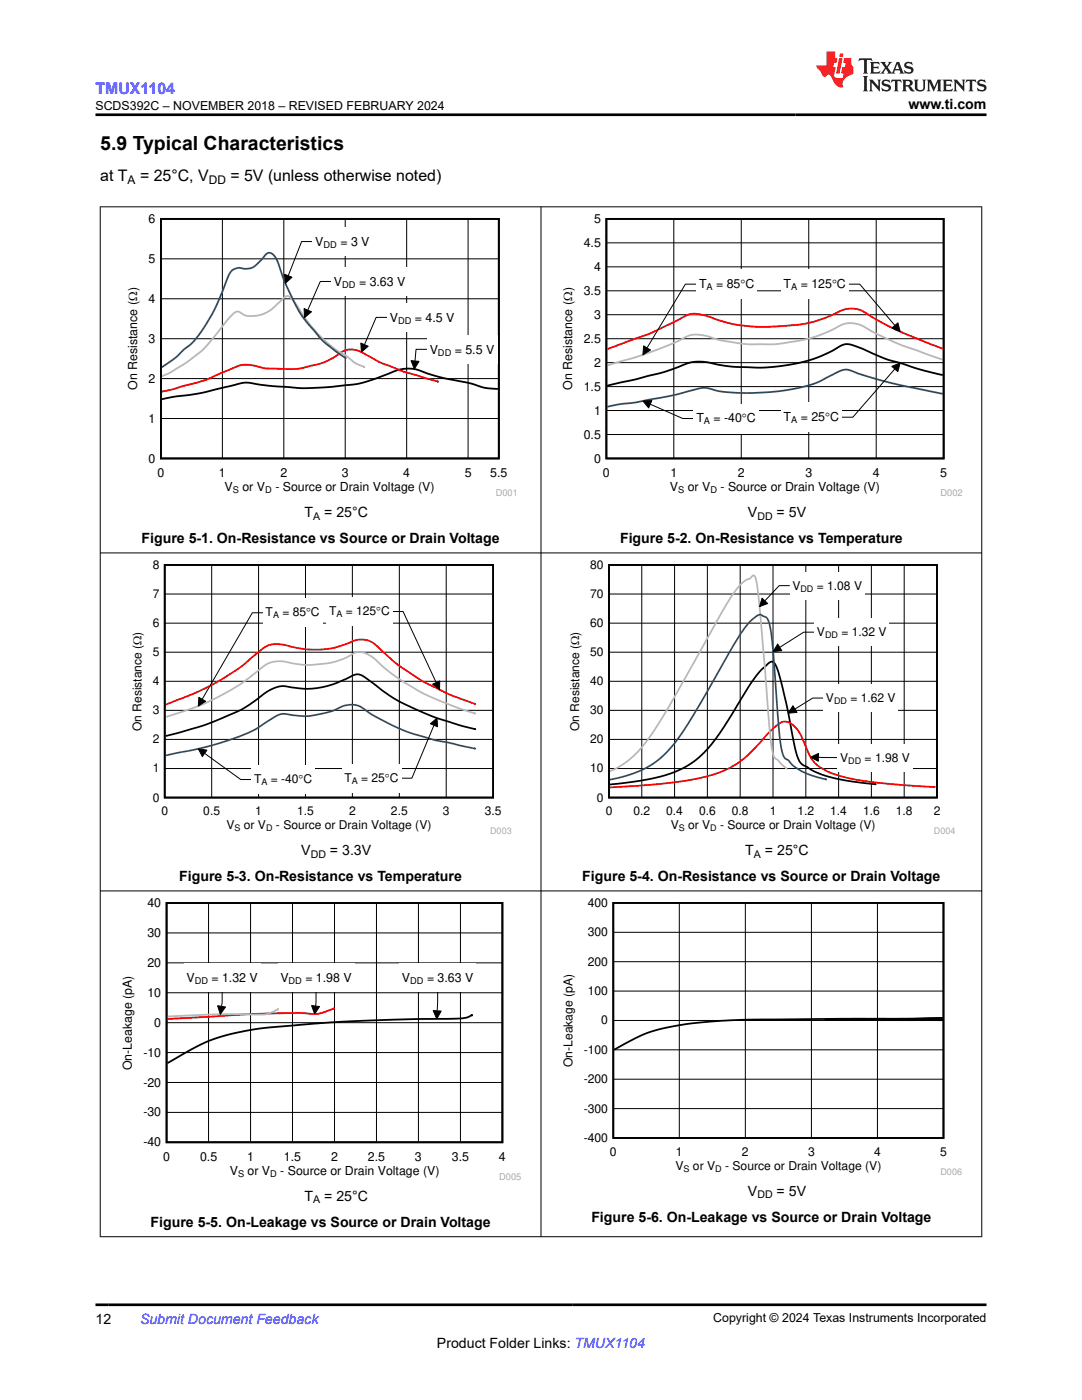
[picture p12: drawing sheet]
<svg xmlns="http://www.w3.org/2000/svg" width="216mm" height="279mm" viewBox="0 0 216 279" stroke-linecap="round" stroke-linejoin="round" font-family="sans-serif">
<defs><g id="words">
<text font-size="3.9" x="20" y="29.9">5.9 Typical Characteristics</text>
<text font-size="3.2" fill="#00f" x="19" y="18.7">TMUX1104</text>
<g font-size="3.2">
<text x="20" y="36.1">at T</text>
<text x="27.9" y="36.1">= 25°C, V</text>
<text x="46" y="36.1">= 5V (unless otherwise noted)</text>
</g>
<g font-size="2.8">
<text x="181.3" y="21.8">www.ti.com</text>
<text x="60.8" y="103.1">T</text>
<text x="64.7" y="103.1">= 25°C</text>
<text x="149.2" y="103.1">V</text>
<text x="155" y="103.1">= 5V</text>
<text x="28.2" y="108.3">Figure 5-1. On-Resistance vs Source or Drain Voltage</text>
<text x="123.7" y="108.3">Figure 5-2. On-Resistance vs Temperature</text>
<text x="60.1" y="170.6">V</text>
<text x="65.8" y="170.6">= 3.3V</text>
<text x="148.7" y="170.6">T</text>
<text x="152.6" y="170.6">= 25°C</text>
<text x="35.8" y="175.8">Figure 5-3. On-Resistance vs Temperature</text>
<text x="116.2" y="175.8">Figure 5-4. On-Resistance vs Source or Drain Voltage</text>
<text x="60.8" y="239.6">T</text>
<text x="64.7" y="239.6">= 25°C</text>
<text x="149.2" y="238.6">V</text>
<text x="155" y="238.6">= 5V</text>
<text x="30" y="244.8">Figure 5-5. On-Leakage vs Source or Drain Voltage</text>
<text x="118" y="243.8">Figure 5-6. On-Leakage vs Source or Drain Voltage</text>
<text x="19" y="264.2">12</text>
<text x="87.2" y="269">Product Folder Links: TMUX1104</text>
</g>
<text font-size="2.8" fill="#00f" x="27.9" y="264.2">Submit Document Feedback</text>
<g font-size="2.5">
<text x="19.1" y="21.9">SCDS392C – NOVEMBER 2018 – REVISED FEBRUARY 2024</text>
<text x="29.7" y="44.5">6</text>
<text x="118.5" y="44.5">5</text>
<text x="29.7" y="52.5">5</text>
<text x="62.9" y="49">V</text>
<text x="67.9" y="49">= 3 V</text>
<text x="116.5" y="49.3">4.5</text>
<text x="66.6" y="57">V</text>
<text x="71.7" y="57">= 3.63 V</text>
<text x="116.5" y="58.8">3.5</text>
<text x="118.5" y="54.1">4</text>
<text x="139.5" y="57.4">T</text>
<text x="142.9" y="57.4">= 85qC</text>
<text x="156.4" y="57.4">T</text>
<text x="159.8" y="57.4">= 125qC</text>
<text x="29.7" y="60.4">4</text>
<text x="77.8" y="64.2">V</text>
<text x="82.8" y="64.2">= 4.5 V</text>
<text x="118.5" y="63.6">3</text>
<text x="29.7" y="68.4">3</text>
<text x="85.7" y="70.6">V</text>
<text x="90.8" y="70.6">= 5.5 V</text>
<text x="116.5" y="68.4">2.5</text>
<text x="27.4" y="77.8" transform="rotate(-90 27.4 77.8)">On Resistance (:)</text>
<text x="29.7" y="76.4">2</text>
<text x="114.2" y="77.8" transform="rotate(-90 114.2 77.8)">On Resistance (:)</text>
<text x="116.5" y="78">1.5</text>
<text x="118.5" y="73.2">2</text>
<text x="118.5" y="82.7">1</text>
<text x="156.4" y="84">T</text>
<text x="159.8" y="84">= 25qC</text>
<text x="29.7" y="84.3">1</text>
<text x="116.5" y="87.5">0.5</text>
<text x="139" y="84.2">T</text>
<text x="142.4" y="84.2">= -40</text>
<text x="148" y="84.2">qC</text>
<text x="29.7" y="92.3">0</text>
<text x="31.4" y="95.1">0</text>
<text x="43.7" y="95.1">1</text>
<text x="56" y="95.1">2</text>
<text x="68.2" y="95.1">3</text>
<text x="80.5" y="95.1">4</text>
<text x="92.7" y="95.1">5</text>
<text x="97.8" y="95.1">5.5</text>
<text x="118.5" y="92.3">0</text>
<text x="120.3" y="95.1">0</text>
<text x="133.8" y="95.1">1</text>
<text x="147.2" y="95.1">2</text>
<text x="160.7" y="95.1">3</text>
<text x="174.2" y="95.1">4</text>
<text x="187.6" y="95.1">5</text>
<text x="44.8" y="98">V</text>
<text x="48.4" y="98">or V</text>
<text x="54.9" y="98">- Source or Drain Voltage (V)</text>
<text x="133.7" y="98">V</text>
<text x="137.2" y="98">or V</text>
<text x="143.8" y="98">- Source or Drain Voltage (V)</text>
<text x="29.4" y="181">40</text>
<text x="29.4" y="187">30</text>
<text x="29.4" y="193">20</text>
<text x="37.2" y="195.9">V</text>
<text x="42.2" y="195.9">= 1.32 V</text>
<text x="55.9" y="195.9">V</text>
<text x="60.9" y="195.9">= 1.98 V</text>
<text x="80.2" y="195.9">V</text>
<text x="85.2" y="195.9">= 3.63 V</text>
<text x="29.4" y="198.9">10</text>
<text x="30.8" y="204.9">0</text>
<text x="26.3" y="213.6" transform="rotate(-90 26.3 213.6)">On-Leakage (pA)</text>
<text x="28.6" y="210.9">-10</text>
<text x="28.6" y="216.8">-20</text>
<text x="28.6" y="222.8">-30</text>
<text x="28.6" y="228.8">-40</text>
<text x="32.6" y="231.6">0</text>
<text x="39.9" y="231.6">0.5</text>
<text x="49.3" y="231.6">1</text>
<text x="56.7" y="231.6">1.5</text>
<text x="66.1" y="231.6">2</text>
<text x="73.4" y="231.6">2.5</text>
<text x="82.8" y="231.6">3</text>
<text x="90.2" y="231.6">3.5</text>
<text x="99.6" y="231.6">4</text>
<text x="45.9" y="234.4">V</text>
<text x="49.4" y="234.4">or V</text>
<text x="55.9" y="234.4">- Source or Drain Voltage (V)</text>
<text x="142.3" y="263.9">Copyright © 2024 Texas Instruments Incorporated</text>
</g>
<g font-size="2.4">
<text x="25.5" y="36.7">A</text>
<text x="41.7" y="36.7">DD</text>
<text x="30.5" y="113.5">8</text>
<text x="117.8" y="113.5">80</text>
<text x="30.5" y="119.3">7</text>
<text x="117.8" y="119.3">70</text>
<text x="158.1" y="117.7">V</text>
<text x="163" y="117.7">= 1.08 V</text>
<text x="30.5" y="125.2">6</text>
<text x="53" y="123">T</text>
<text x="56.3" y="123">= 85</text>
<text x="61.1" y="123">qC</text>
<text x="65.7" y="122.7">T</text>
<text x="69" y="122.7">= 125qC</text>
<text x="117.8" y="125.2">60</text>
<text x="30.5" y="131">5</text>
<text x="117.8" y="131">50</text>
<text x="163" y="127">V</text>
<text x="167.9" y="127">= 1.32 V</text>
<text x="30.5" y="136.8">4</text>
<text x="117.8" y="136.8">40</text>
<text x="30.5" y="142.6">3</text>
<text x="117.8" y="142.6">30</text>
<text x="164.8" y="140.1">V</text>
<text x="169.7" y="140.1">= 1.62 V</text>
<text x="28.2" y="145.9" transform="rotate(-90 28.2 145.9)">On Resistance (:)</text>
<text x="30.5" y="148.4">2</text>
<text x="115.6" y="145.9" transform="rotate(-90 115.6 145.9)">On Resistance (:)</text>
<text x="117.8" y="148.4">20</text>
<text x="30.5" y="154.2">1</text>
<text x="68.7" y="156">T</text>
<text x="72.1" y="156">= 25qC</text>
<text x="117.8" y="154.2">10</text>
<text x="167.7" y="152">V</text>
<text x="172.5" y="152">= 1.98 V</text>
<text x="30.5" y="160">0</text>
<text x="50.7" y="156.3">T</text>
<text x="54" y="156.3">= -40qC</text>
<text x="119.1" y="160">0</text>
<text x="32.2" y="162.7">0</text>
<text x="40.6" y="162.7">0.5</text>
<text x="45.2" y="165.5">V</text>
<text x="48.7" y="165.5">or V</text>
<text x="50.9" y="162.7">1</text>
<text x="55.1" y="165.5">- Source or Drain Voltage (V)</text>
<text x="59.3" y="162.7">1.5</text>
<text x="69.7" y="162.7">2</text>
<text x="78" y="162.7">2.5</text>
<text x="88.4" y="162.7">3</text>
<text x="96.7" y="162.7">3.5</text>
<text x="120.9" y="162.7">0</text>
<text x="126.4" y="162.7">0.2</text>
<text x="132.9" y="162.7">0.4</text>
<text x="133.8" y="165.5">V</text>
<text x="137.3" y="165.5">or V</text>
<text x="139.5" y="162.7">0.6</text>
<text x="143.7" y="165.5">- Source or Drain Voltage (V)</text>
<text x="146" y="162.7">0.8</text>
<text x="153.6" y="162.7">1</text>
<text x="159.1" y="162.7">1.2</text>
<text x="165.7" y="162.7">1.4</text>
<text x="172.2" y="162.7">1.6</text>
<text x="178.8" y="162.7">1.8</text>
<text x="186.3" y="162.7">2</text>
<text x="117.3" y="181">400</text>
<text x="117.3" y="186.9">300</text>
<text x="117.3" y="192.7">200</text>
<text x="117.3" y="198.6">100</text>
<text x="120" y="204.5">0</text>
<text x="114.2" y="213" transform="rotate(-90 114.2 213)">On-Leakage (pA)</text>
<text x="116.5" y="210.3">-100</text>
<text x="116.5" y="216.2">-200</text>
<text x="116.5" y="222">-300</text>
<text x="116.5" y="227.9">-400</text>
<text x="121.7" y="230.7">0</text>
<text x="134.8" y="233.5">V</text>
<text x="134.9" y="230.7">1</text>
<text x="138.3" y="233.5">or V</text>
<text x="144.7" y="233.5">- Source or Drain Voltage (V)</text>
<text x="148.1" y="230.7">2</text>
<text x="161.2" y="230.7">3</text>
<text x="174.4" y="230.7">4</text>
<text x="187.6" y="230.7">5</text>
</g>
<g font-size="2.1">
<text x="62.5" y="103.7">A</text>
<text x="151.1" y="103.7">DD</text>
<text x="62" y="171.1">DD</text>
<text x="150.4" y="171.1">A</text>
<text x="151.1" y="239.2">DD</text>
<text x="62.5" y="240.2">A</text>
</g>
<g font-size="1.8">
<text x="64.6" y="49.5">DD</text>
<text x="68.3" y="57.4">DD</text>
<text x="141" y="57.8">A</text>
<text x="157.9" y="57.8">A</text>
<text x="79.4" y="64.6">DD</text>
<text x="87.4" y="71">DD</text>
<text x="140.5" y="84.7">A</text>
<text x="157.9" y="84.4">A</text>
<text x="46.5" y="98.4">S</text>
<text x="52.9" y="98.4">D</text>
<text x="135.3" y="98.4">S</text>
<text x="141.8" y="98.4">D</text>
<text x="159.7" y="118.1">DD</text>
<text x="54.5" y="123.4">A</text>
<text x="67.1" y="123.1">A</text>
<text x="164.6" y="127.4">DD</text>
<text x="166.4" y="140.5">DD</text>
<text x="169.3" y="152.4">DD</text>
<text x="52.2" y="156.7">A</text>
<text x="70.2" y="156.4">A</text>
<text x="46.8" y="165.9">S</text>
<text x="53.1" y="165.9">D</text>
<text x="135.4" y="165.9">S</text>
<text x="141.7" y="165.9">D</text>
<text x="38.9" y="196.3">DD</text>
<text x="57.6" y="196.3">DD</text>
<text x="81.9" y="196.3">DD</text>
<text x="136.4" y="233.9">S</text>
<text x="142.7" y="233.9">D</text>
<text x="47.5" y="234.9">S</text>
<text x="53.9" y="234.9">D</text>
</g>
<g font-size="1.8" fill="#a8a8a8">
<text x="98.9" y="99.1">D001</text>
<text x="187.7" y="99.1">D002</text>
<text x="97.8" y="166.5">D003</text>
<text x="186.4" y="166.5">D004</text>
<text x="99.6" y="235.5">D005</text>
<text x="187.7" y="234.5">D006</text>
</g>
</g></defs>
<path d="M32.1 43.7h67.4v47.8h-67.4zM99.4 77.6a12.8 12.8 0 0 1-5.5-1.1l-5.3-1-2.6-.7a13.3 13.3 0 0 0-4.7-1.2 19.9 19.9 0 0 0-5.9 1.8l-.9 .3a35.5 35.5 0 0 1-9 1.6l-5.3 .2-7.6-.6a15.2 15.2 0 0 0-4.5-.4l-7.8 1.9-5.7 .8-2.3 .5" fill="none" stroke="#000" stroke-width=".36"/>
<path d="M32.1 59.6h67.4M32.1 51.7h67.4M44.4 43.7v47.8M56.6 43.7v47.8M68.9 43.7v47.8M81.1 43.7v47.8M93.4 43.7v47.8M32.1 75.6h67.4M32.1 67.6h67.4M82 72l1.6 .1-.9 1.6zM85.2 69.7h-2.2l-.2 2.3M32.1 83.5h67.4" fill="none" stroke="#000" stroke-width=".2"/>
<path d="M87.3 76.1l.1 .1-7.2-2.2-4-1.5-2-1.1a8.2 8.2 0 0 0-4.4-1.7 6.1 6.1 0 0 0-3.2 1.6 15.2 15.2 0 0 1-5.5 2 24.9 24.9 0 0 1-6.9 .3 13.1 13.1 0 0 1-3.9-.7 5.9 5.9 0 0 0-4.4 .8l-5.5 2.3-6 1.7-2.1 .5" fill="none" stroke="#f00" stroke-width=".36"/>
<path d="M72.6 73.2a7.4 7.4 0 0 1-3.4-2.1l-2.2-1.3-2-1.7-2.4-2.4-2.2-2.8a13.6 13.6 0 0 0-2.8-3.8 2.14 2.14 0 0 0-1.7 1.1l-.4 .3a6.6 6.6 0 0 1-6.9 2.3l-.1-.1a1.27 1.27 0 0 0-2.2 .2l-4.6 5.5a28.7 28.7 0 0 1-6.9 5.4l-1.2 .7-1.3 .6" fill="none" stroke="#b8b8b8" stroke-width=".36"/>
<path d="M68.9 71.4l.1 .1-4.4-3.3-3.2-3.7a37.2 37.2 0 0 1-5.4-10.5l-.1-.5a4.8 4.8 0 0 0-1.7-2.9 1.12 1.12 0 0 0-1.6 .7 5.2 5.2 0 0 1-3.2 2.3h-.3a3.6 3.6 0 0 0-2.6 .2 7.3 7.3 0 0 0-1.8 3.6l-2 4.6-2.8 4.5a12.5 12.5 0 0 1-3.5 3.5l-1.4 1.4-2.7 1.9" fill="none" stroke="#295c75" stroke-width=".36"/>
<path d="M82 72l1.6 .1-.9 1.6z" fill="#000"/>
<path d="M85.2 66.9h14v5.6h-14z" fill-rule="evenodd" fill="#fff"/>
<path d="M72 68.5l1.5 .6-1.4 1.2z" fill="#000"/>
<path d="M72 68.5l1.5 .6-1.4 1.2zM77.2 63.3h-2.1l-2.4 5.5" fill="none" stroke="#000" stroke-width=".2"/>
<path d="M77.2 60.5h14.1v5.6h-14.1z" fill-rule="evenodd" fill="#fff"/>
<path d="M60.7 61.6l1.4 .6-1.3 1.2z" fill="#000"/>
<path d="M66.1 56.2h-2.2l-2.5 5.7M60.7 61.6l1.4 .6-1.3 1.2z" fill="none" stroke="#000" stroke-width=".2"/>
<path d="M66.1 53.4h15.4v5.6h-15.4z" fill-rule="evenodd" fill="#fff"/>
<path d="M56.8 54.7l1.5 .6-1.4 1.2z" fill="#000"/>
<path d="M56.8 54.7l1.5 .6-1.4 1.2zM62.4 48.2h-2.2l-2.7 6.8" fill="none" stroke="#000" stroke-width=".2"/>
<g fill="#fff">
<path d="M62.4 45.4h12v5.6h-12z" fill-rule="evenodd"/>
<path d="M111.8 42.7h80.3v56.4h-80.3z" fill-rule="evenodd"/>
</g>
<path d="M121 43.7h67.3v47.8h-67.3zM188.1 74.9l-4.3-1.1-6.4-2-4-1.6a16.8 16.8 0 0 0-4.5-1.5 13.1 13.1 0 0 0-3.6 1.7l-2.2 1-2.3 .7-2.2 .5-3.7 .6-3.9 .2-4.8-.2-2.5-.4a12.2 12.2 0 0 0-6.4-.3l-5.4 1.9-10.7 2.6" fill="none" stroke="#000" stroke-width=".36"/>
<g fill="none" stroke="#000" stroke-width=".2">
<path d="M121 58h67.3M121 53.3h67.3M121 48.5h67.3M134.5 43.7v47.8M147.9 43.7v47.8M161.4 43.7v47.8M169.4 56.7h2.1l7.1 8.2M174.8 43.7v47.8M121 77.2h67.3M121 72.4h67.3M121 67.6h67.3M121 62.8h67.3"/>
<path d="M178 65.5l1.2-1.1 .4 1.8zM121 86.7h67.3M121 81.9h67.3"/>
</g>
<path d="M188.1 69.6l-9.1-3.7-5.3-2.8a5.8 5.8 0 0 0-7.3-.4l-2.8 1.1-2.5 .7-2 .3-4.5 .4-2.8 .1-4.2-.4-1.7-.3-2.5-.7a12.6 12.6 0 0 0-5.6-1.2l-.8 .3-7.6 3.7-8.2 3" fill="none" stroke="#f00" stroke-width=".36"/>
<path d="M188.1 71.8l-8.2-2.9-5.6-2.6a8 8 0 0 0-4.8-1.8 9.9 9.9 0 0 0-3.9 1.5l-2.3 1-1.9 .6-5.9 1-6.2 .1-3.1-.4a23 23 0 0 1-5.6-1.3 5.6 5.6 0 0 0-5 .9l-7.6 3-6.8 2.1" fill="none" stroke="#b8b8b8" stroke-width=".36"/>
<path d="M188.1 78.6l-10.2-2.1-7-2.1a3.7 3.7 0 0 0-4.5 .2l-.5 .3a27.1 27.1 0 0 1-11.5 3.3l-4.5 .2h-3.4a19 19 0 0 1-5.6-1l-1.4 .1-6.4 1.6-6.2 1.2-3.1 .3-2.6 .6" fill="none" stroke="#295c75" stroke-width=".36"/>
<path d="M178 65.5l1.2-1.1 .4 1.8z" fill="#000"/>
<path d="M155.8 53.8h13.6v5.9h-13.6z" fill-rule="evenodd" fill="#fff"/>
<path d="M178 73.1l1.6-.7-.5 1.8z" fill="#000"/>
<path d="M178 73.1l1.6-.7-.5 1.8zM178.5 73.6l-8.3 9.7h-2.2" fill="none" stroke="#000" stroke-width=".2"/>
<path d="M155.8 80.3h12.2v5.9h-12.2z" fill-rule="evenodd" fill="#fff"/>
<path d="M128.4 69l1.4 .9-1.5 .9z" fill="#000"/>
<path d="M138.9 56.7h-2.1l-7.7 12.7M128.4 69l1.4 .9-1.5 .9z" fill="none" stroke="#000" stroke-width=".2"/>
<path d="M138.9 53.8h12.2v5.9h-12.2z" fill-rule="evenodd" fill="#fff"/>
<path d="M128.3 80l1.8-.1-.7 1.5z" fill="#000"/>
<path d="M128.3 80l1.8-.1-.7 1.5zM129.7 80.7l6.5 2.8h2.2" fill="none" stroke="#000" stroke-width=".2"/>
<g fill="#fff">
<path d="M138.4 80.6h13v5.9h-13z" fill-rule="evenodd"/>
<path d="M25.9 111.8h76.2v54.8h-76.2z" fill-rule="evenodd"/>
</g>
<path d="M32.9 112.8h65.5v46.4h-65.5zM94.7 145.5h.1l-3-.7-4.6-1.5-5.9-2.5-3.6-2-4.4-3.3a2.52 2.52 0 0 0-3.6-.3l-3.1 1.3-2.3 .6a18.5 18.5 0 0 1-7.7-.2 9.1 9.1 0 0 0-5.5 2.8l-.2 .1a35.8 35.8 0 0 1-8.5 4.3l-3.1 1.1-6.3 1.7" fill="none" stroke="#000" stroke-width=".35"/>
<g fill="none" stroke="#000" stroke-width=".2">
<path d="M32.9 118.6h65.5M42.2 112.8v46.4M51.6 112.8v46.4M61 112.8v46.4M70.3 112.8v46.4M79.7 112.8v46.4M89 112.8v46.4M32.9 136h65.5M32.9 130.2h65.5M32.9 124.4h65.5M32.9 153.4h65.5M32.9 147.6h65.5"/>
<path d="M32.9 141.8h65.5M85.9 144.4l1.3-1.1 .1 1.7zM86.6 144.7l-4.4 10.6h-2.1"/>
</g>
<path d="M94.7 140.4l.1 .1-5.6-2.1-4.8-2.4-2.9-1.9a40.6 40.6 0 0 1-6.9-5.7 4.9 4.9 0 0 0-5.4 .1l-.3 .1a19 19 0 0 1-12.3 .1 5.1 5.1 0 0 0-5.2 1.6l-1.3 1a47.3 47.3 0 0 1-15.5 8.7l-1.6 .7" fill="none" stroke="#f00" stroke-width=".35"/>
<path d="M94.7 142.3l.1 .1-4.3-1.4-6.1-2.6-4.4-2.7-2.8-2a17.2 17.2 0 0 0-4.2-3.3 2.88 2.88 0 0 0-3.3 .5 18.7 18.7 0 0 1-10.6 1.6 10.3 10.3 0 0 0-4.9-.4 15.8 15.8 0 0 0-4.3 3l-3.6 2.5-4.9 2.6-4.1 1.6-4.3 1.3" fill="none" stroke="#b8b8b8" stroke-width=".35"/>
<path d="M94.7 149.4h.1l-8.1-1.7-4.9-1.5-3.6-1.5-4.7-2.5a5 5 0 0 0-6.6-.5l-2.6 .7a15.7 15.7 0 0 1-7.7 .1 9.8 9.8 0 0 0-3.9 1.9 29.4 29.4 0 0 1-8.8 3.9l-4.6 1.2-6.3 1.3" fill="none" stroke="#295c75" stroke-width=".35"/>
<path d="M85.9 144.4l1.3-1.1 .1 1.7z" fill="#000"/>
<path d="M68.2 152.4h11.9v5.8h-11.9z" fill-rule="evenodd" fill="#fff"/>
<path d="M86.3 136.5l1.4-.6v1.7z" fill="#000"/>
<path d="M78.3 122h2.1l6.6 14.2M86.3 136.5l1.4-.6v1.7z" fill="none" stroke="#000" stroke-width=".2"/>
<path d="M65.1 119.2h13.2v5.7h-13.2z" fill-rule="evenodd" fill="#fff"/>
<path d="M39.7 139.2l1.3 .7-1.4 1z" fill="#000"/>
<path d="M39.7 139.2l1.3 .7-1.4 1zM52.5 122.3h-2.1l-10.1 17.3" fill="none" stroke="#000" stroke-width=".2"/>
<path d="M52.5 119.4h11.8v5.8h-11.8z" fill-rule="evenodd" fill="#fff"/>
<path d="M39.6 149.4l1.7 .3-.9 1.3z" fill="#000"/>
<path d="M39.6 149.4l1.7 .3-.9 1.3zM40.8 150.3l7.2 5.3h2.2" fill="none" stroke="#000" stroke-width=".2"/>
<g fill="#fff">
<path d="M50.2 152.7h12.6v5.7h-12.6z" fill-rule="evenodd"/>
<path d="M113.3 111.8h77.3v54.8h-77.3z" fill-rule="evenodd"/>
</g>
<path d="M121.5 112.8h65.5v46.4h-65.5zM174.5 156.5h.2l-5.9-.7-4-.9a16 16 0 0 1-4.2-2l-.6-.4-.5-.6a48.4 48.4 0 0 1-2.2-9.6l-.9-3.9a22 22 0 0 0-2-6.2 .92 .92 0 0 0-1.3 .4 28 28 0 0 0-5.7 7.8l-4.2 6.6a19.3 19.3 0 0 1-14 8.5l-7.5 1.1" fill="none" stroke="#000" stroke-width=".35"/>
<g fill="none" stroke="#000" stroke-width=".2">
<path d="M121.5 118.6h65.5M128.1 112.8v46.4M134.6 112.8v46.4M141.1 112.8v46.4M147.7 112.8v46.4M154.2 112.8v46.4M160.8 112.8v46.4M167.3 112.8v46.4M173.9 112.8v46.4M180.4 112.8v46.4M121.5 136h65.5M121.5 130.2h65.5"/>
<path d="M121.5 124.4h65.5M164.3 139.3h-2.1l-3.6 2.2M121.5 153.4h65.5M121.5 147.6h65.5M121.5 141.8h65.5M158.2 140.8l.8 1.4-1.7 .1z"/>
</g>
<path d="M186.3 157.1h.2l-11-.8-3.8-.5-2.9-.6a12.4 12.4 0 0 1-6.5-3.3l-.8-1.3-.6-1.2a11.7 11.7 0 0 0-2.4-4.5 2.34 2.34 0 0 0-3.8 .1l-1.3 1.3-1.4 1.5a19.3 19.3 0 0 1-8.3 6.3l-3.8 1.1-4.6 .8-5.1 .6-8.5 .5" fill="none" stroke="#f00" stroke-width=".35"/>
<path d="M156.9 153.3l.1 .1-1.6-1.5a2.41 2.41 0 0 1-1.3-2.2l-.6-5.2-1.6-20.2a54 54 0 0 0-1.2-9.2l-.2-.2a.93 .93 0 0 0-.8 .6 7.4 7.4 0 0 0-3.7 3.5l-2.1 3.4-9.6 17.1-4.1 6.8-2 2.7-1.8 1.9-2.2 1.7-2.5 1.3" fill="none" stroke="#b8b8b8" stroke-width=".35"/>
<path d="M164.7 155.5h.1l-2.6-.7-1.6-.6a9.2 9.2 0 0 1-3.4-2.6l-.4-.1a2.02 2.02 0 0 1-.7-1.4 130.2 130.2 0 0 1-1.5-15.3l-.5-6.7-.5-3.5a1.84 1.84 0 0 0-.9-1.5l-.2-.1a1.27 1.27 0 0 0-2 .3 26 26 0 0 0-5.2 7.4l-7.9 13.6-2.4 3.5-2 2.3-2.1 1.9-2.5 1.5-3.3 1.3-3.4 .8" fill="none" stroke="#295c75" stroke-width=".35"/>
<path d="M158.2 140.8l.8 1.4-1.7 .1z" fill="#000"/>
<path d="M164.3 136.6h15v5.4h-15z" fill-rule="evenodd" fill="#fff"/>
<path d="M161.8 151.1l1.5-.7v1.5z" fill="#000"/>
<path d="M161.8 151.1l1.5-.7v1.5zM163.3 151.1l3.8 .1" fill="none" stroke="#000" stroke-width=".2"/>
<path d="M167.1 148.5h15v5.4h-15z" fill-rule="evenodd" fill="#fff"/>
<path d="M152.1 119.4l1.1 1.1-1.6 .6z" fill="#000"/>
<path d="M152.1 119.4l1.1 1.1-1.6 .6zM157.6 116.9h-2.1l-2.9 3" fill="none" stroke="#000" stroke-width=".2"/>
<path d="M157.6 114.2h15v5.4h-15z" fill-rule="evenodd" fill="#fff"/>
<path d="M155.2 128.5l.8 1.4-1.7 .1z" fill="#000"/>
<path d="M155.2 128.5l.8 1.4-1.7 .1zM162.5 126.2h-2.1l-4.8 3" fill="none" stroke="#000" stroke-width=".2"/>
<g fill="#fff">
<path d="M162.5 123.4h15v5.5h-15z" fill-rule="evenodd"/>
<path d="M24 179.2h80v56.4h-80z" fill-rule="evenodd"/>
</g>
<path d="M33.2 180.2h67v47.8h-67zM94 202.7l.2-.1-.4 .2a5.3 5.3 0 0 1-3.2 .5l-7.1 .1-10.9 .3-10.9 .7a97.3 97.3 0 0 0-15.9 2 34.2 34.2 0 0 0-10.7 4.8l-1.7 1" fill="none" stroke="#000" stroke-width=".36"/>
<g fill="none" stroke="#000" stroke-width=".2">
<path d="M33.2 198.1h67.1M33.2 192.2h67.1M33.2 186.2h67.1M41.6 180.2v47.8M44.3 197.9l-.1 2.9M50 180.2v47.8M58.4 180.2v47.8M66.7 180.2v47.8M75.1 180.2v47.8M83.5 180.2v47.8M91.9 180.2v47.8M33.2 216h67.1"/>
<path d="M33.2 210.1h67.1M33.2 204.1h67.1M43.4 200.7l1.6 .3-1 1.4zM33.2 222h67.1"/>
</g>
<path d="M66.4 201.4l.2-.1a9.1 9.1 0 0 1-6.4 .9l-10.2 .2-16.6 .9" fill="none" stroke="#f00" stroke-width=".36"/>
<path d="M55.4 201.5l.1-.1a9.9 9.9 0 0 1-6.3 1h-5.8l-10 .5" fill="none" stroke="#b8b8b8" stroke-width=".36"/>
<path d="M43.4 200.7l1.6 .3-1 1.4z" fill="#000"/>
<path d="M36.7 192.3h15.3v5.6h-15.3z" fill-rule="evenodd" fill="#fff"/>
<path d="M62.2 200.7l1.6 .2-1 1.5z" fill="#000"/>
<path d="M63.1 197.9l-.1 2.9M62.2 200.7l1.6 .2-1 1.5z" fill="none" stroke="#000" stroke-width=".2"/>
<path d="M55.4 192.3h15.3v5.6h-15.3z" fill-rule="evenodd" fill="#fff"/>
<path d="M86.4 201.7l1.6 .1-.8 1.5z" fill="#000"/>
<path d="M87.3 197.9l-.1 3.8M86.4 201.7l1.6 .1-.8 1.5z" fill="none" stroke="#000" stroke-width=".2"/>
<g fill="#fff">
<path d="M79.7 192.3h15.3v5.6h-15.3z" fill-rule="evenodd"/>
<path d="M111.9 179.2h80.1v55.4h-80.1z" fill-rule="evenodd"/>
</g>
<path d="M122.4 180.2h65.9v46.9h-65.9zM188.1 203.5h-23.5l23.5 .1h-13l13-.4h-.2l-37.2 .3-5.3 .1a60.8 60.8 0 0 0-16.4 2.6l-2.2 1-4.3 2.3" fill="none" stroke="#000" stroke-width=".35"/>
<g fill="none" stroke="#000" stroke-width=".2">
<path d="M19.9 41.3h176.1M20 41.2v205.7M107.9 41.2v205.7M195.9 41.2v205.7M19.9 110.3h176.1M19.9 177.8h176.1M122.4 197.8h65.9M122.4 191.9h65.9M122.4 186.1h65.9M135.5 180.2v46.9M148.7 180.2v46.9M161.9 180.2v46.9"/>
<path d="M175.1 180.2v46.9M122.4 215.4h65.9M122.4 209.5h65.9M122.4 203.7h65.9M122.4 221.2h65.9M19.9 246.8h176.1"/>
</g>
<path d="M171.5 11.6l-.2 .6 .5-.2h.6v.1v2.2l-.2 .4h1l-.2-.4v-2.2v-.1h.5l.5 .2-.1-.6zM173.6 12.4l.2 .3v1.6l-.2 .4h1.9l.1-.6a1.08 1.08 0 0 1-1.3 .2v-.7h.6l.4 .2v-.7l-.4 .2h-.6v-.5l.2-.2a1 1 0 0 1 1 .3l-.1-.5zM175.7 12.4l.9 1.1-1 1.2h.9l-.2-.2 .5-.8 .4 .8-.2 .2h1.6l-.2-.2 .2-.5h.9l.1 .5-.1 .2h.9l-.2-.4-.8-1.9h-.5l-.9 2.1-.9-1.1 .9-1h-.8l.2 .2-.4 .6-.4-.6 .2-.2zM179 12.8l.4 1h-.7zM180.7 12.5a.65 .65 0 0 0-.2 .7 .65 .65 0 0 0 .6 .5l.6 .1 .1 .3a.79 .79 0 0 1-.7 .4 .79 .79 0 0 1-.7-.5l.1 .7 .2-.1a.93 .93 0 0 0 1.1 0 .93 .93 0 0 0 .4-.9 1.46 1.46 0 0 0-1.2-.6l-.1-.3a1.09 1.09 0 0 1 1.2 .2l-.2-.6-.1 .1-.5-.2zM172.2 15.2l.2 .4v2.2l-.2 .4h1l-.2-.4v-2.2l.2-.4zM173.4 15.9l.2 .4v1.5l-.2 .4h.8l-.3-.4 .1-1.3 1.6 1.8v-2l.2-.4h-.7l.1 .2 .1 1.1-1.2-1.3zM176.2 16a.65 .65 0 0 0-.2 .8 .65 .65 0 0 0 .6 .4l.6 .2 .1 .2a.79 .79 0 0 1-.7 .4 .79 .79 0 0 1-.7-.5l.1 .7 .2-.1a.93 .93 0 0 0 1.1 .1 .93 .93 0 0 0 .4-1 1.46 1.46 0 0 0-1.2-.5l-.1-.4a1.09 1.09 0 0 1 1.2 .2l-.1-.6-.2 .1-.5-.1zM177.9 15.9l-.1 .6a.63 .63 0 0 1 .8-.3v1.6l-.3 .4h1l-.2-.4v-1.6a.66 .66 0 0 1 .8 .3l-.1-.6zM180 15.9l.2 .4v1.5l-.2 .4h1l-.2-.2-.1-.7h.5l.1 .2a.79 .79 0 0 0 1.2 .6l-1-.9a.61 .61 0 0 0 .6-.6 .61 .61 0 0 0-.5-.7zM180.8 16.2h.1a.47 .47 0 0 1 .5 .1 .47 .47 0 0 1 .1 .5l-.1 .1-.7 .1zM182.3 15.9l.2 .2a2.27 2.27 0 0 0 .4 2 1.04 1.04 0 0 0 1.7-.7v-1.3l.2-.2h-.8l.2 .4v1.1a.6 .6 0 0 1-.6 .6 .6 .6 0 0 1-.6-.6v-1.1l.3-.4zM184.9 15.9l.2 .4v1.5l-.2 .4h.8l-.3-.4v-1.4l.9 1.9 .9-1.9v1.4l-.3 .4h1l-.2-.4v-1.5l.2-.4h-.8l-.7 1.5-.6-1.5zM188.1 15.9l.2 .4v1.5l-.2 .4h1.9l.1-.6a1.09 1.09 0 0 1-1.3 .2v-.7h.6l.4 .2v-.6l-.4 .2h-.6v-.6l.2-.1a1.01 1.01 0 0 1 1 .3l-.1-.6zM190.2 15.9l.3 .4v1.5l-.3 .4h.8l-.2-.4v-1.3l1.6 1.8v-2l.2-.4h-.7l.2 .2v1.1l-1.2-1.3zM192.8 15.9l-.1 .6a.63 .63 0 0 1 .8-.3v1.6l-.3 .4h1l-.2-.4v-1.6a.66 .66 0 0 1 .8 .3l-.1-.6zM195.2 16a.65 .65 0 0 0-.2 .8 .65 .65 0 0 0 .6 .4l.6 .2 .2 .2a.79 .79 0 0 1-.7 .4 .79 .79 0 0 1-.7-.5l.1 .7 .2-.1a.93 .93 0 0 0 1 .1 .93 .93 0 0 0 .5-1 1.46 1.46 0 0 0-1.3-.5v-.4a1.09 1.09 0 0 1 1.2 .2l-.2-.6-.2 .1-.5-.1z" fill="#231f20"/>
<path d="M164.9 10.3v2.7h-2l.1 .4 .8 1a.95 .95 0 0 0 1 .9 .59 .59 0 0 1 .5-.4 .59 .59 0 0 1 .5 .3l.4 .8a1.59 1.59 0 0 0 2.1 1.4 1.61 1.61 0 0 1 1-2.3l1-.3-.1-1.5a1.59 1.59 0 0 1-.3-1.7h-1.5l-.2 .9h.6l-.2 .9h-.5l-.2 .9v.3l.4 .1-.1 .9h-.7a.73 .73 0 0 1-1-.7l.3-1.5h-.5l.1-.9h.5l.2-.9h-.5v-1.3zM167.4 11.6l-.6 3.1h.7l.6-3.1zM167.6 10.7l-.1 .6h.7l.1-.6z" fill="#ed1c24"/>
<path d="M19 22.9h177.8M19 260.4h177.8" fill="none" stroke="#000" stroke-width=".53"/>
<use href="#words"/>
</svg>
